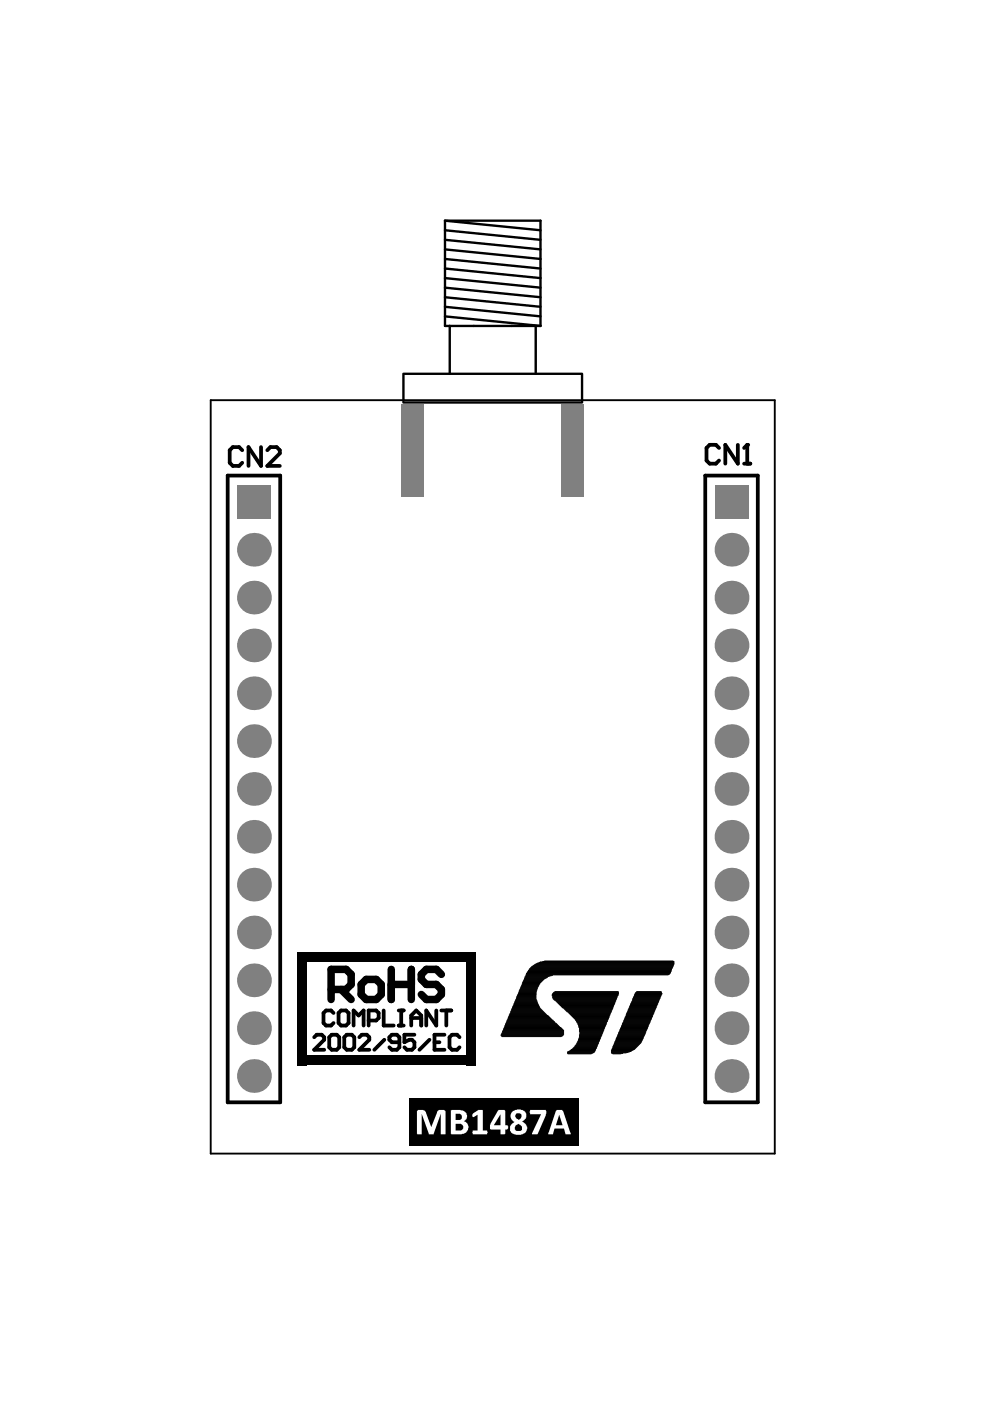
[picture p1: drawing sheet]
<svg xmlns="http://www.w3.org/2000/svg" width="210mm" height="297mm" viewBox="0 0 210 297" stroke-linecap="round" stroke-linejoin="round" font-family="sans-serif">
<g fill="#808080">
<circle cx="53.8" cy="207.8" r="3.6"/>
<circle cx="53.8" cy="167.3" r="3.6"/>
<circle cx="53.8" cy="126.7" r="3.6"/>
<circle cx="53.8" cy="228.1" r="3.6"/>
<circle cx="53.8" cy="218" r="3.6"/>
<circle cx="53.8" cy="187.6" r="3.6"/>
<circle cx="53.8" cy="177.4" r="3.6"/>
<circle cx="53.8" cy="157.1" r="3.6"/>
<circle cx="53.8" cy="147" r="3.6"/>
<circle cx="53.8" cy="116.6" r="3.6"/>
<circle cx="53.8" cy="197.7" r="3.6"/>
<circle cx="53.8" cy="136.8" r="3.6"/>
<circle cx="155.1" cy="207.8" r="3.6"/>
<circle cx="155.1" cy="167.3" r="3.6"/>
<circle cx="155.1" cy="126.7" r="3.6"/>
<circle cx="155.1" cy="228.1" r="3.6"/>
<circle cx="155.1" cy="218" r="3.6"/>
<circle cx="155.1" cy="187.6" r="3.6"/>
<circle cx="155.1" cy="177.4" r="3.6"/>
<circle cx="155.1" cy="157.1" r="3.6"/>
<circle cx="155.1" cy="147" r="3.6"/>
<circle cx="155.1" cy="116.6" r="3.6"/>
<circle cx="155.1" cy="197.7" r="3.6"/>
<circle cx="155.1" cy="136.8" r="3.6"/>
</g>
<g fill="#808080">
<path d="M50.3 102.8h7.1v7.2h-7.1z" fill-rule="evenodd"/>
<path d="M151.5 102.8h7.2v7.2h-7.2z" fill-rule="evenodd"/>
<path d="M119 85.7h4.8v19.6h-4.8z" fill-rule="evenodd"/>
<path d="M85.1 85.7h4.8v19.6h-4.8z" fill-rule="evenodd"/>
</g>
<g fill="none" stroke="#000" stroke-width=".51">
<path d="M94.3 46.8v22.3h20.3M94.3 46.8h20.3v22.3M94.3 59l20.3 2M94.3 50.8l20.3 2.1M94.3 52.9l20.3 2M94.3 54.9l20.3 2M94.3 46.8l20.3 2M94.3 48.8l20.3 2M94.3 56.9l20.3 2.1M85.5 79.2v6.1M85.7 79.2h37.5M94.3 67.1l20.3 2"/>
<path d="M94.3 61l20.3 2M94.3 63l20.3 2M94.3 65l20.3 2.1M95.4 69.1v10.1M113.6 69.1v10.1M123.4 79.2v6.1M85.7 85.3h37.5"/>
</g>
<path d="M44.7 84.8h119.6v159.8h-119.6z" fill="none" stroke="#000" stroke-width=".4"/>
<g fill="none" stroke="#000" stroke-width=".21">
<path d="M106.2 219.6h13.1M106.2 219.5h13.2M106.2 219.4h13.3M106.3 219.7h12.9M106.3 219.3h13.2M106.3 219.2h13.2M106.4 219.8h12.6M106.4 219.1h13.1M106.4 219h13.1M106.5 218.9h13M106.5 218.8h13M106.5 218.7h13"/>
<path d="M106.6 218.6h12.9M106.6 218.5h12.9M106.7 218.4h12.7M106.7 218.3h12.6M106.7 218.2h12.5M106.8 218.1h12.3M106.8 218h12.2M107 217.9h11.9M107 217.7h11.7M107.1 217.6h11.5M107.1 217.5h11.4M107.1 217.4h11.3"/>
<path d="M107.2 217.3h11.1M107.2 217.2h11M107.2 217.1h10.9M107.3 217h10.7M107.3 216.9h10.6M107.4 216.8h10.3M107.4 216.7h10.2M107.5 216.6h10.1M107.5 216.5h9.9M107.5 216.4h9.8M107.6 216.3h9.7M107.6 216.2h9.5"/>
<path d="M107.7 216.1h9.3M107.7 216h9.2M107.8 215.9h9M107.8 215.8h8.9M107.8 215.7h8.8M107.9 215.6h8.6M107.9 215.5h8.5M108 215.4h8.3M108 215.3h8.2M108 215.2h8M108.1 215.1h7.8M108.1 215h7.7"/>
<path d="M108.2 214.9h7.5M108.2 214.8h7.4M108.3 214.7h7.2M108.3 214.6h7.1M108.3 214.5h7M108.4 214.4h6.8M108.4 214.3h6.7M108.5 214.2h6.4M108.5 214.1h6.3M108.5 214h6.2M108.6 213.9h6M108.6 213.8h5.9"/>
<path d="M108.7 213.7h5.7M108.7 213.6h5.7M108.7 213.5h5.6M108.8 213.4h5.5M108.8 213.3h5.4M108.9 213.2h5.3M108.9 213.1h5.2M109 213h5.1M109 212.9h5M109 212.8h5M109.1 212.7h4.8M109.1 212.6h4.8"/>
<path d="M109.2 212.5h4.7M109.2 212.4h4.6M109.2 212.3h4.6M109.3 212.2h4.5M109.3 212.1h4.4M109.4 212h4.3M109.4 211.9h4.2M109.5 211.8h4.1M109.5 211.7h4.1M109.5 211.6h4.1M109.6 211.5h4M109.6 211.4h4"/>
<path d="M109.6 211.3h4M109.7 211.2h3.9M109.7 211.1h3.9M109.8 211h3.8M109.8 210.9h3.8M109.9 210.8h3.8M109.9 210.6h3.7M110 210.5h3.6M110 210.4h3.6M110 210.3h3.7M110.1 210.2h3.6M110.1 210.1h3.6"/>
<path d="M110.1 210h3.6M110.2 209.9h3.6M110.2 209.8h3.6M110.3 209.7h3.5M110.3 209.6h3.6M110.4 209.5h3.5M110.4 209.4h3.5M110.4 209.3h3.6M110.5 209.2h3.5M110.5 209.1h3.6M110.6 209h3.6M110.6 208.9h3.6"/>
<path d="M110.7 208.8h3.5M110.7 208.7h3.6M110.7 208.6h3.7M110.8 208.5h3.6M110.8 208.4h3.7M110.8 208.3h3.8M110.9 208.2h3.8M110.9 208.1h3.9M111 208h3.9M111 207.9h4.1M111.1 207.8h4.1M111.1 207.7h4.2"/>
<path d="M111.2 207.6h4.2M111.2 207.5h4.4M111.2 207.4h4.6M111.3 207.3h4.7M111.3 207.2h4.8M111.3 207.1h4.9M111.4 207h5.1M111.5 206.9h5.4M111.5 206.8h5.7M111.5 206.7h30.2M111.6 206.6h30.3M111.6 206.5h30.4"/>
<path d="M111.6 206.4h30.5M111.7 206.3h30.4M111.8 206.2h30.4M111.8 206.1h30.4M111.9 206h30.4M112 205.9h30.3M112 205.8h30.3M112.1 205.7h30.3M112.2 205.6h30.2M112.2 205.5h30.2M112.3 205.4h30.2M112.4 205.3h30.1"/>
<path d="M112.5 205.2h30.1M112.6 205.1h30M112.7 205h30M112.8 204.9h29.9M113 204.8h29.7M113.1 204.7h29.7M113.3 204.6h29.5M113.4 204.5h29.5M113.6 204.4h29.3M113.8 204.3h29.1M114 204.2h28.9M114.3 204.1h28.6"/>
<path d="M114.5 204h28.4M115.1 203.9h27.8M115.5 203.8h27.2M117.1 211.2h13.8M117.1 211.1h13.9M117.1 211h13.9M117.1 210.9h13.9M117.2 211.6h13.5M117.2 211.5h13.6M117.2 211.4h13.6M117.2 211.3h13.6M117.2 210.8h14"/>
<path d="M117.2 210.6h14M117.3 211.8h13.4M117.3 211.7h13.4M117.3 210.5h13.9M117.4 211.9h13.2M117.4 210.4h13.8M117.5 212h13.1M117.5 210.3h13.7M117.6 212.1h12.9M117.7 210.2h13.3M117.8 212.2h12.7M117.9 212.3h12.6"/>
<path d="M118 212.4h12.4M118.1 212.5h12.3M118.2 212.6h12.1M118.3 212.7h12M118.4 212.8h11.9M118.5 212.9h11.7M118.6 213h11.6M118.7 213.1h11.4M118.8 213.2h11.3M118.9 213.3h11.1M119 213.4h11M119.1 213.5h10.9"/>
<path d="M119.2 213.6h10.7M119.3 213.7h10.6M119.5 213.8h10.4M119.6 213.9h10.2M119.7 214h10.1M119.8 214.1h9.9M119.9 214.2h9.8M120 214.3h9.6M120.1 214.4h9.5M120.2 214.5h9.4M120.4 214.6h9.1M120.5 214.7h9"/>
<path d="M120.6 214.8h8.8M120.7 214.9h8.7M120.8 215h8.5M120.9 215.1h8.4M121 215.2h8.3M121.1 215.3h8.1M121.2 215.4h8M121.3 215.5h7.8M121.4 215.6h7.7M121.5 215.7h7.6M121.6 215.8h7.4M121.7 215.9h7.3"/>
<path d="M121.8 216h7.1M121.9 216.1h7M122 216.3h6.8M122 216.2h6.9M122.1 216.4h6.7M122.2 216.6h6.5M122.2 216.5h6.6M122.3 216.8h6.3M122.3 216.7h6.3M122.4 216.9h6.2M122.5 217.2h6M122.5 217.1h6"/>
<path d="M122.5 217h6M122.6 217.5h5.7M122.6 217.4h5.8M122.6 217.3h5.8M122.7 217.9h5.5M122.7 217.7h5.5M122.7 217.6h5.6M122.8 220h4.5M122.8 219.9h4.6M122.8 219.8h4.6M122.8 219.7h4.7M122.8 219.6h4.7"/>
<path d="M122.8 219.5h4.8M122.8 219.4h4.8M122.8 218.7h5.1M122.8 218.6h5.1M122.8 218.5h5.2M122.8 218.4h5.2M122.8 218.3h5.2M122.8 218.2h5.3M122.8 218.1h5.3M122.8 218h5.4M122.9 219.3h4.7M122.9 219.2h4.8"/>
<path d="M122.9 219.1h4.8M122.9 219h4.9M122.9 218.9h4.9M122.9 218.8h4.9M130.7 220h5.7M130.8 219.9h5.6M130.8 219.8h5.7M130.9 219.7h5.6M130.9 219.6h5.7M130.9 219.5h5.7M131 219.4h5.7M131 219.3h5.7"/>
<path d="M131.2 219.2h5.6M131.2 219.1h5.6M131.2 219h5.6M131.3 218.9h5.6M131.3 218.8h5.6M131.4 218.7h5.5M131.4 218.6h5.6M131.5 218.5h5.5M131.5 218.4h5.6M131.5 218.3h5.6M131.6 218.2h5.6M131.6 218.1h5.6"/>
<path d="M131.7 218h5.6M131.7 217.9h5.6M131.8 217.7h5.5M131.8 217.6h5.6M131.8 217.5h5.6M131.9 217.4h5.5M131.9 217.3h5.6M132 217.2h5.5M132 217.1h5.6M132 217h5.6M132.1 216.9h5.6M132.1 216.8h5.6"/>
<path d="M132.2 216.7h5.6M132.2 216.6h5.6M132.3 216.5h5.5M132.3 216.4h5.6M132.3 216.3h5.6M132.4 216.2h5.6M132.4 216.1h5.6M132.5 216h5.6M132.5 215.9h5.6M132.5 215.8h5.6M132.6 215.7h5.6M132.6 215.6h5.6"/>
<path d="M132.7 215.5h5.6M132.7 215.4h5.6M132.8 215.3h5.5M132.8 215.2h5.6M132.8 215.1h5.6M132.9 215h5.6M132.9 214.9h5.6M132.9 214.8h5.7M133 214.7h5.6M133 214.6h5.6M133.1 214.5h5.6M133.1 214.4h5.6"/>
<path d="M133.2 214.3h5.6M133.2 214.2h5.6M133.2 214.1h5.6M133.3 214h5.6M133.3 213.9h5.6M133.4 213.8h5.6M133.4 213.7h5.6M133.5 213.6h5.6M133.5 213.5h5.6M133.5 213.4h5.6M133.6 213.3h5.7M133.6 213.2h5.7"/>
<path d="M133.7 213.1h5.7M133.7 213h5.7M133.7 212.9h5.8M133.8 212.8h5.7M133.8 212.7h5.7M133.9 212.6h5.7M133.9 212.5h5.7M134 212.4h5.7M134 212.3h5.7M134.1 212.2h5.6M134.1 212h5.7M134.1 212.1h5.7"/>
<path d="M134.2 211.9h5.7M134.2 211.8h5.7M134.2 211.7h5.8M134.3 211.6h5.7M134.3 211.5h5.7M134.4 211.4h5.7M134.4 211.3h5.7M134.5 211.2h5.7M134.5 211.1h5.7M134.5 211h5.7M134.6 210.9h5.7M134.6 210.8h5.8"/>
<path d="M134.7 210.6h5.7M134.7 210.5h5.6M134.8 210.4h5.5M134.9 210.3h5.4M135 210.2h5.2M120.3 223.3h5.3M120.3 223.2h5.5M120.3 223.1h5.7M120.3 223h5.7M120.4 223.4h5M120.5 222.9h5.6M120.7 222.8h5.5"/>
<path d="M120.9 222.7h5.3M121 222.6h5.3M121.1 222.5h5.2M121.3 222.4h5M121.4 222.3h5M121.5 222.2h5M121.6 222.1h4.9M121.7 222h4.8M121.8 221.9h4.8M121.9 221.8h4.7M121.9 221.7h4.7M122 221.6h4.7"/>
<path d="M122.1 221.5h4.6M122.2 221.4h4.6M122.2 221.3h4.6M122.3 221.2h4.6M122.3 221.1h4.6M122.4 221h4.5M122.4 220.9h4.6M122.5 220.8h4.5M122.5 220.7h4.6M122.6 220.6h4.5M122.6 220.5h4.5M122.6 220.4h4.6"/>
<path d="M122.7 220.3h4.5M122.7 220.1h4.6M122.7 220.2h4.6M129.6 223.2h3.2M129.6 223.1h3.6M129.6 223h3.9M129.6 222.9h4.2M129.6 222.8h4.3M129.6 222.7h4.5M129.7 223.3h2.4M129.7 222.6h4.6M129.7 222.5h4.8"/>
<path d="M129.7 222.4h4.9M129.8 222.3h4.9M129.9 223.4h1.8M129.9 222.2h4.9M129.9 222.1h5M129.9 222h5.1M129.9 221.9h5.2M130 221.8h5.2M130 221.7h5.3M130.1 221.6h5.3M130.1 221.5h5.4M130.2 221.4h5.4"/>
<path d="M130.2 221.3h5.5M130.2 221.2h5.6M130.3 221.1h5.6M130.3 221h5.6M130.3 220.9h5.7M130.4 220.8h5.6M130.5 220.7h5.6M130.5 220.6h5.6M130.5 220.5h5.7M130.6 220.4h5.6M130.6 220.3h5.7M130.6 220.2h5.7"/>
<path d="M130.7 220.1h5.7"/>
</g>
<path d="M48.3 100.8h11.1v132.9h-11.1zM149.5 100.8h11.2v132.9h-11.2z" fill="none" stroke="#000" stroke-width=".8"/>
<g fill="#000">
<path d="M63 201.9h35.9v2h-35.9z" fill-rule="evenodd"/>
<path d="M63 201.9h2v23.9h-2z" fill-rule="evenodd"/>
<path d="M63 223.8h35.9v2h-35.9z" fill-rule="evenodd"/>
<path d="M98.9 201.9h2v23.9h-2z" fill-rule="evenodd"/>
<path d="M86.8 232.9h35.9v10h-35.9z" fill-rule="evenodd"/>
</g>
<g fill="#fff">
<path d="M88.5 235.4l1.2-.1 .5 .3 1.2 3.4 1.5-3.6h1.5l.1 5.1h-1v-4.4l-1.6 4.4h-1l-1.5-4.4v4.4h-.9z"/>
<path d="M100.3 236l1.2-.7 .9 .1v4.3h.9v.8h-3.1v-.8h1.1v-3.4l-.9 .5a.45 .45 0 0 1-.3-.3 .45 .45 0 0 1 .2-.5z"/>
<path d="M112.4 235.3h3.3l.1 .2-.1 .9-1.8 4.1h-1.1v-.2l1.9-4.1h-2.3z"/>
<path d="M95.6 235.4l1.6-.1a1.65 1.65 0 0 1 1.7 .9 1.16 1.16 0 0 1-.6 1.6 1.34 1.34 0 0 1 1 1.4 1.34 1.34 0 0 1-1.3 1.2h-2.4zM96.6 236.1v1.4h.6a.51 .51 0 0 0 .7-.5v-.5l-.2-.3zM96.6 238.3v1.4h.7a.74 .74 0 0 0 .9-.8 .74 .74 0 0 0-1-.6z"/>
<path d="M105.7 235.3h1.2l.2 .2v3.1h.5l.1 .7-.2 .2h-.4l-.1 1h-.9v-1l-2.2-.1v-.9zM106.1 236.2l-1.4 2.4h1.4z"/>
<path d="M108.7 235.5h.1a1.97 1.97 0 0 1 2.7 .4 1.41 1.41 0 0 1-.8 1.9 1.47 1.47 0 0 1 .5 2.5 2.29 2.29 0 0 1-3-.4 1.4 1.4 0 0 1 .8-1.9l.2-.1a1.4 1.4 0 0 1-.8-2zM109.6 236a.72 .72 0 0 0-.4 .8 .72 .72 0 0 0 .7 .6 .69 .69 0 0 0 .7-.6 .69 .69 0 0 0-.4-.8zM109.4 238.6a.72 .72 0 0 0 .3 1.2h.1a.73 .73 0 0 0 .9-.6 .73 .73 0 0 0-.6-.8l-.2-.1z"/>
<path d="M118.1 235.3h1.1l.2 .2 1.5 4.6a.26 .26 0 0 1 .1 .4 .26 .26 0 0 1-.4 0h-.7l-.3-1.2h-2l-.3 1.2h-.6a.29 .29 0 0 1-.4 0 .29 .29 0 0 1 0-.4l1.6-4.6zM118.6 236.3l-.7 2.3h1.4z"/>
</g>
<g fill="none" stroke="#000" stroke-width=".8">
<path d="M51.4 95.5l-.7-.7h-1.3l-.7 .7v2.6l.7 .7h1.3l.7-.7M55.3 94.8v4l-2.6-4v4M56.7 95.5l.6-.7h1.4l.6 .7v.6l-2.6 2.7h2.6M152.5 95l-.7-.7h-1.3l-.7 .7v2.6l.7 .7h1.3l.7-.7M156.4 94.3v4l-2.6-4v4M157.8 98.3h1.3M157.8 95l.6-.7v4M66.6 219.9l.5-.5h1.1l.5 .5v.5l-2.1 2.2h2.1M70.3 219.4h1.1l.5 .5v2.1l-.5 .6h-1.1l-.5-.6v-2.1zM70.7 214.8l-.5-.6h-1.1l-.5 .6v2.1l.5 .5h1.1l.5-.5M72.3 214.2h1.1l.5 .6v2.1l-.5 .5h-1.1l-.5-.5v-2.1zM73.5 219.4h1.1l.5 .5v2.1l-.5 .6h-1.1l-.5-.6v-2.1z"/>
<path d="M75 217.4v-3.2l1 1.1 1.1-1.1v3.2M76.2 219.9l.5-.5h1.1l.5 .5v.5l-2.1 2.2h2.1M78.2 216.4h1.6l.5-.6v-1l-.5-.6h-1.6v3.2M81.3 214.2v3.2h2.2M84.5 214.2h1.1M84.5 217.4h1.1M85.1 214.2v3.2M87.2 217.4v-2.1l1.1-1.1 1 1.1v2.1M87.2 215.8h2.1M87.9 219.4h-2.2v1.6l1.1-.6h.5l.6 .6v1l-.6 .6h-1l-.6-.6M92.5 214.2v3.2l-2.1-3.2v3.2M93.6 214.2h2.1"/>
<path d="M94.2 219.4h-2.1v3.2h2.1M94.6 214.2v3.2M97.4 219.9l-.5-.5h-1.1l-.5 .5v2.1l.5 .6h1.1l.5-.6M81.5 220.4l-2.1 2.2M84.7 221h-1.6l-.5-.6v-.5l.5-.5h1l.6 .5v2.1l-.6 .6h-1l-.5-.6M91.1 220.4l-2.2 2.2M92.1 221h1.1"/>
</g>
<circle cx="158.4" cy="94.3" r=".4" fill="#000"/>
<path d="M70.2 209.8h3.2l1.1-1.1v-2.1l-1.1-1.1h-3.2v6.4M72.3 209.8l2.2 2.1M77.6 207.7h2.2l1 1v2.1l-1 1.1h-2.2l-1-1.1v-2.1zM83 205.5v6.4M83 208.7h4.2M87.2 205.5v6.4M93.6 206.6l-1.1-1.1h-2.1l-1.1 1.1v1.1l1.1 1h2.1l1.1 1.1v1l-1.1 1.1h-2.1l-1.1-1.1" fill="none" stroke="#000" stroke-width="1.6"/>
</svg>
